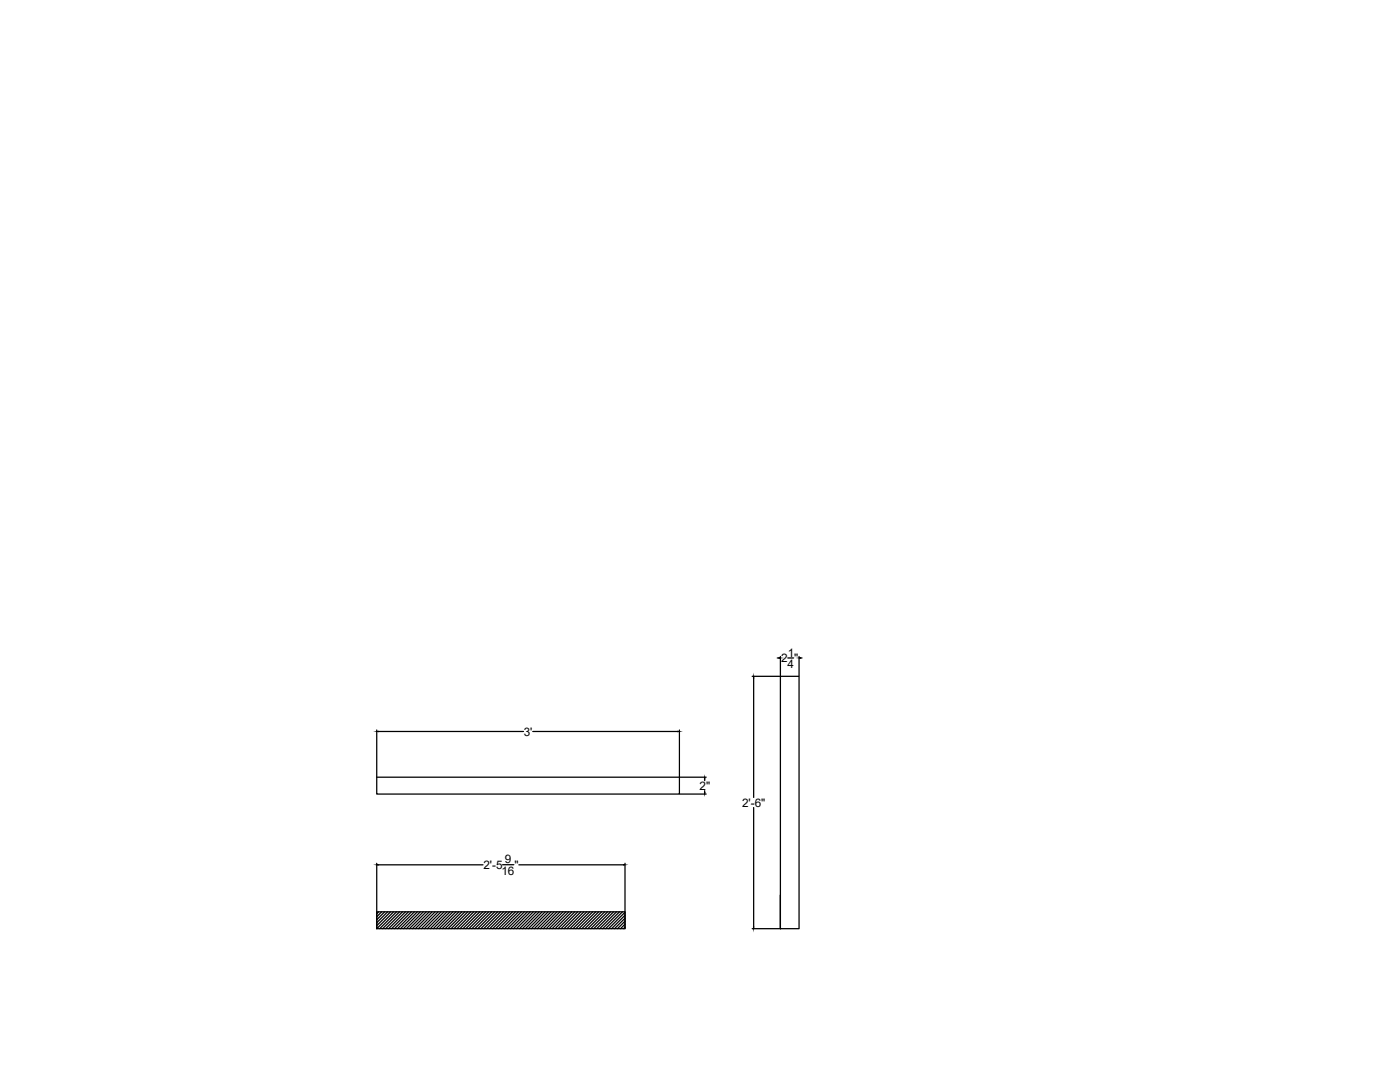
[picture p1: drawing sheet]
<svg xmlns="http://www.w3.org/2000/svg" width="279mm" height="216mm" viewBox="0 0 279 216" stroke-linecap="round" stroke-linejoin="round" font-family="sans-serif">
<defs><g id="words">
<g font-size="2.3">
<text x="157.2" y="131">1</text>
<text x="155.9" y="132.1">2 &quot;</text>
<text x="157.2" y="133.2">4</text>
<text x="104.5" y="146.8">3'</text>
<text x="139.6" y="157.6">2&quot;</text>
<text x="148.1" y="160.9">2'-6&quot;</text>
<text x="96.5" y="173.4">2'-5</text>
<text x="100.8" y="172.3">9</text>
<text x="102.7" y="173.4">&quot;</text>
<text x="100.1" y="174.6">16</text>
</g>
</g></defs>
<!-- layer: 0 -->
<g fill="none" stroke="#000" stroke-width=".25">
<path d="M150.1 135h5.5M150.4 135.3v23.8M155.1 131.3h.3M155.7 131v3.8M157.2 131.3h1.2M159.5 131v3.8M159.8 131.3h.3M75.2 155.1h60.4v3.3h-60.4zM75.2 145.7v9.3M75.5 146h29M106.3 146h29M135.6 145.7v9.3"/>
<path d="M135.7 155.1h5.2M135.7 158.4h5.2M140.6 155.4v.4M140.6 157.8v.4M75.2 172.3v12.9M75.5 172.6h20.9M100.3 172.5h2.3M103.5 172.6h20.9M124.7 172.3v12.9M150.4 161.1v23.9M155.7 178.6v6.7v-50.3h3.8v50.3h-3.8M75.2 181.9h49.5v3.4h-49.5z"/>
<path d="M75.6 181.9l-.4 .4M76.2 181.9l-1 1M76.8 181.9l-1.6 1.6M77.4 181.9l-2.2 2.2M78 181.9l-2.8 2.8M78.5 181.9l-3.3 3.4M79.1 181.9l-3.3 3.4M79.7 181.9l-3.3 3.4M80.3 181.9l-3.3 3.4M80.9 181.9l-3.3 3.4M81.5 181.9l-3.4 3.4M82.1 181.9l-3.4 3.4"/>
<path d="M82.7 181.9l-3.4 3.4M83.3 181.9l-3.4 3.4M83.9 181.9l-3.4 3.4M84.5 181.9l-3.4 3.4M85.1 181.9l-3.4 3.4M85.7 181.9l-3.4 3.4M86.3 181.9l-3.4 3.4M86.8 181.9l-3.3 3.4M87.4 181.9l-3.3 3.4M88 181.9l-3.3 3.4M88.6 181.9l-3.3 3.4M89.2 181.9l-3.3 3.4"/>
<path d="M89.8 181.9l-3.3 3.4M90.4 181.9l-3.3 3.4M91 181.9l-3.3 3.4M91.6 181.9l-3.4 3.4M92.2 181.9l-3.4 3.4M92.8 181.9l-3.4 3.4M93.4 181.9l-3.4 3.4M94 181.9l-3.4 3.4M94.6 181.9l-3.4 3.4M95.1 181.9l-3.3 3.4M95.8 181.9l-3.4 3.4M96.4 181.9l-3.4 3.4"/>
<path d="M96.9 181.9l-3.3 3.4M97.5 181.9l-3.3 3.4M98.1 181.9l-3.3 3.4M98.7 181.9l-3.3 3.4M99.3 181.9l-3.4 3.4M99.9 181.9l-3.4 3.4M100.5 181.9l-3.4 3.4M101.1 181.9l-3.4 3.4M101.7 181.9l-3.4 3.4M102.3 181.9l-3.4 3.4M102.9 181.9l-3.4 3.4M103.5 181.9l-3.4 3.4"/>
<path d="M104.1 181.9l-3.4 3.4M104.6 181.9l-3.3 3.4M105.2 181.9l-3.3 3.4M105.8 181.9l-3.3 3.4M106.4 181.9l-3.3 3.4M107 181.9l-3.3 3.4M107.6 181.9l-3.3 3.4M108.2 181.9l-3.3 3.4M108.8 181.9l-3.3 3.4M109.4 181.9l-3.4 3.4M110 181.9l-3.4 3.4M110.6 181.9l-3.4 3.4"/>
<path d="M111.2 181.9l-3.4 3.4M111.8 181.9l-3.4 3.4M112.4 181.9l-3.4 3.4M112.9 181.9l-3.3 3.4M113.5 181.9l-3.3 3.4M114.1 181.9l-3.3 3.4M114.7 181.9l-3.3 3.4M115.3 181.9l-3.3 3.4M115.9 181.9l-3.3 3.4M116.5 181.9l-3.3 3.4M117.1 181.9l-3.4 3.4M117.7 181.9l-3.4 3.4"/>
<path d="M118.3 181.9l-3.4 3.4M118.9 181.9l-3.4 3.4M119.5 181.9l-3.4 3.4M120.1 181.9l-3.4 3.4M120.7 181.9l-3.4 3.4M121.3 181.9l-3.4 3.4M121.9 181.9l-3.4 3.4M122.4 181.9l-3.3 3.4M123 181.9l-3.3 3.4M123.6 181.9l-3.3 3.4M124.2 181.9l-3.3 3.4M124.7 182l-3.2 3.3"/>
<path d="M124.7 182.6l-2.7 2.7M124.7 183.2l-2.1 2.1M124.7 183.8l-1.5 1.5M124.7 184.4l-.9 .9M124.7 185l-.3 .3M150.1 185.3h5.5"/>
</g>
<path d="M150.4 135l.1 .3zM155.4 131.2l.3 .1zM159.5 131.3l.3-.1zM75.2 146l.3-.1zM135.3 145.9l.3 .1zM140.6 155.1l.1 .3h-.1zM140.6 158.2h.1l-.1 .2zM75.2 172.6h.3zM124.4 172.5l.3 .1zM150.4 185v.3z" fill="#000" stroke="#000" stroke-width=".2"/>
<use href="#words"/>
</svg>
